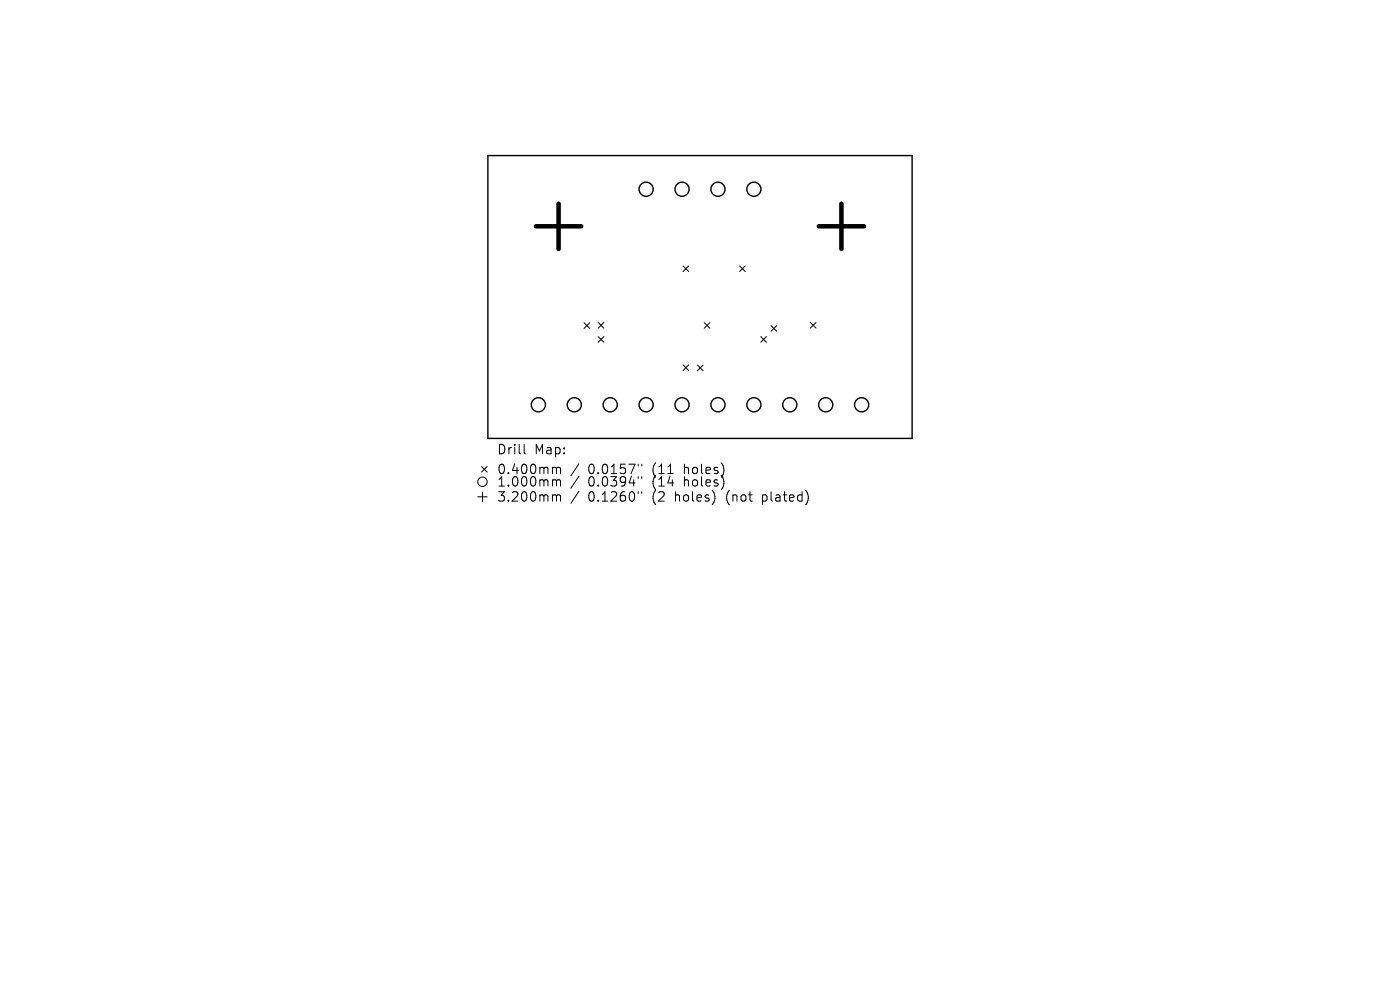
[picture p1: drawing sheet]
<svg xmlns="http://www.w3.org/2000/svg" width="297mm" height="210mm" viewBox="0 0 297 210" stroke-linecap="round" stroke-linejoin="round" font-family="sans-serif">
<defs><g id="words">
<g font-size="2.8">
<text x="105.4" y="96.7">Drill</text>
<text x="105.4" y="100.9">0.400mm</text>
<text x="113.4" y="96.7">Map:</text>
<text x="124.8" y="100.9">0.0157&quot;</text>
<text x="138.5" y="100.9">(11</text>
<text x="145.4" y="100.9">holes)</text>
<text x="105.4" y="103.5">1.000mm</text>
<text x="105.4" y="106.7">3.200mm</text>
<text x="124.8" y="103.5">0.0394&quot;</text>
<text x="124.8" y="106.7">0.1260&quot;</text>
<text x="138.5" y="103.5">(14</text>
<text x="138.5" y="106.7">(2</text>
<text x="143.5" y="106.7">holes)</text>
<text x="145.4" y="103.5">holes)</text>
<text x="154.5" y="106.7">(not</text>
<text x="162.4" y="106.7">plated)</text>
</g>
</g></defs>
<g fill="none" stroke="#000" stroke-width=".3">
<path d="M103.5 33h90v60h-90z"/>
<circle cx="137.1" cy="40.1" r="1.5"/>
<circle cx="144.7" cy="40.1" r="1.5"/>
<circle cx="152.3" cy="40.1" r="1.5"/>
<circle cx="159.9" cy="40.1" r="1.5"/>
<circle cx="114.2" cy="85.9" r="1.5"/>
<circle cx="121.8" cy="85.9" r="1.5"/>
<circle cx="129.5" cy="85.9" r="1.5"/>
<circle cx="137.1" cy="85.9" r="1.5"/>
<circle cx="144.7" cy="85.9" r="1.5"/>
<circle cx="152.3" cy="85.9" r="1.5"/>
<circle cx="159.9" cy="85.9" r="1.5"/>
<circle cx="167.6" cy="85.9" r="1.5"/>
<circle cx="175.2" cy="85.9" r="1.5"/>
<circle cx="182.8" cy="85.9" r="1.5"/>
</g>
<g fill="none" stroke="#000" stroke-width=".21">
<path d="M144.9 56.4l1.2 1.2M146.1 56.4l-1.2 1.2M156.9 56.4l1.2 1.2M158.1 56.4l-1.2 1.2M123.9 68.5l1.2 1.2M125.1 68.5l-1.2 1.2M126.9 68.4l1.2 1.2M126.9 71.4l1.2 1.2M128.1 68.4l-1.2 1.2M128.1 71.4l-1.2 1.2M144.9 77.4l1.2 1.2M146.1 77.4l-1.2 1.2"/>
<path d="M147.9 77.4l1.2 1.2M149.1 77.4l-1.2 1.2M149.4 68.4l1.2 1.2M150.6 68.4l-1.2 1.2M161.4 71.4l1.2 1.2M162.6 71.4l-1.2 1.2M163.6 69.1l1.2 1.2M164.8 69.1l-1.2 1.2M171.9 68.4l1.2 1.2M173.1 68.4l-1.2 1.2M102.2 99l1.2 1.2M103.4 99l-1.2 1.2"/>
<path d="M111.2 94.3v1.7l.3 .3M117.5 99.1h.3l.3 .3M118.1 99.4l.2-.3 .5 .1 .1 1.3M118.1 99.4v1.1M122.8 98.4l-1.7 2.5M135.4 98.5v.3M136.1 98.5v.3M101.4 105.4h2M102.4 104.4v2M117.5 101.8l.5 .1 .1 .2M117.5 105h.3l.3 .3M118.1 102.1v1"/>
<path d="M118.1 105.3v1M118.1 102.1l.2-.3 .5 .1 .1 1.2M118.1 105.3l.2-.3 .5 .1 .1 1.2M122.8 101l-1.7 2.6M122.8 104.2l-1.7 2.6M135.4 101.1v.4M135.4 104.3v.4M136.1 101.1v.4M136.1 104.3v.4"/>
<circle cx="102.4" cy="102.2" r="1"/>
</g>
<path d="M113.7 48h9.6M118.5 43.2v9.6M173.7 48h9.6M178.5 43.2v9.6" fill="none" stroke="#000" stroke-width=".96"/>
<use href="#words"/>
</svg>
